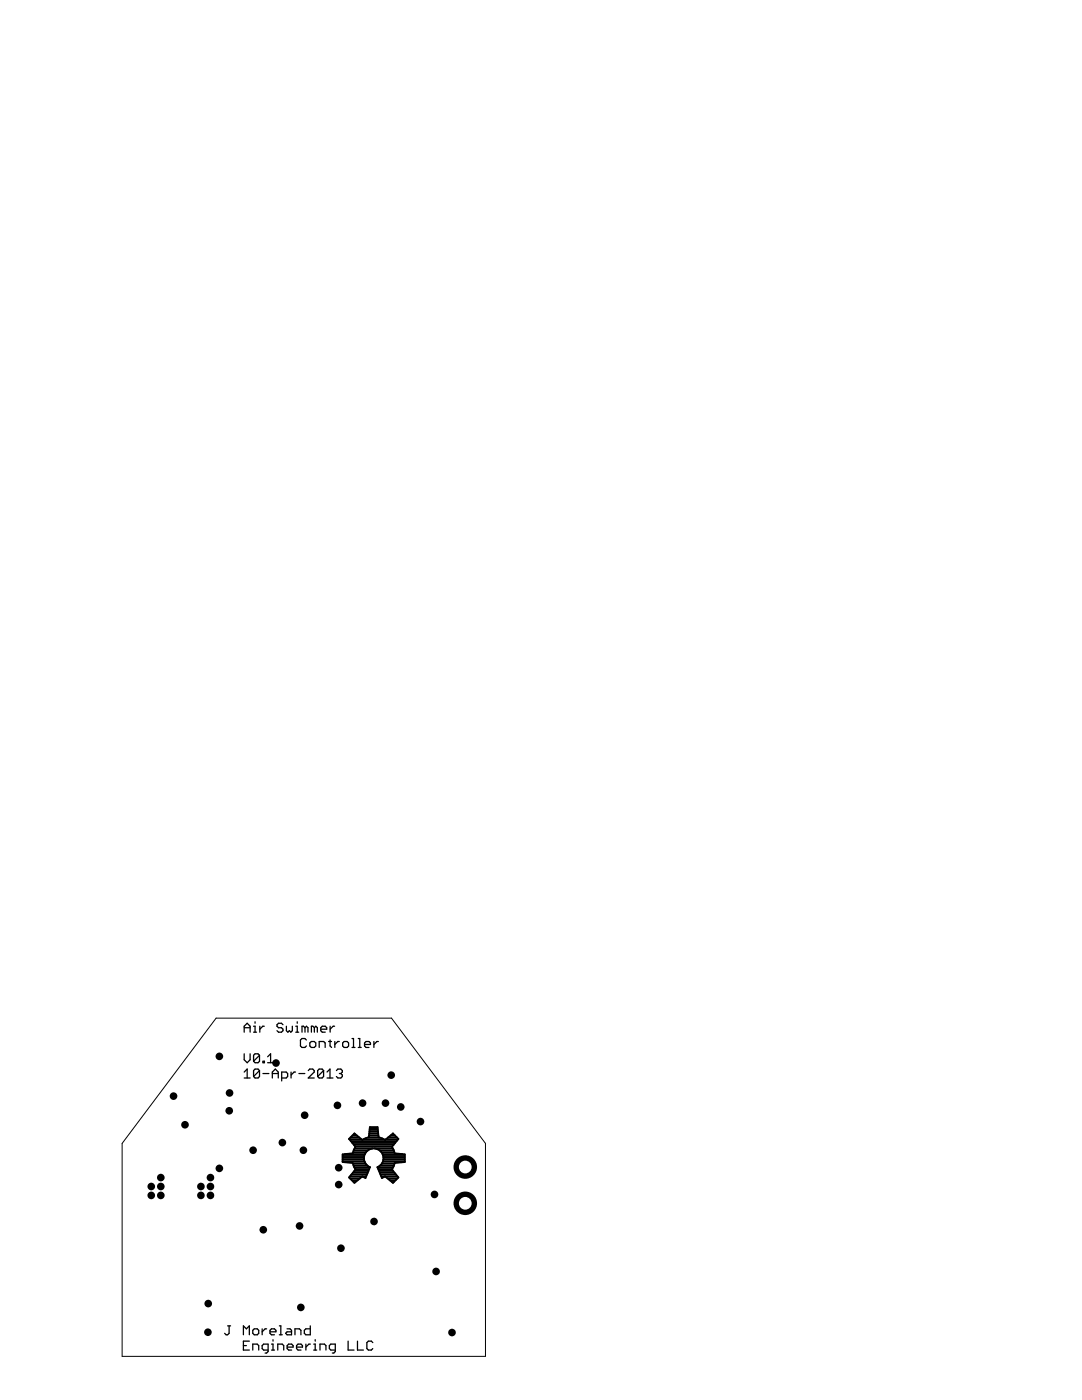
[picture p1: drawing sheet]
<svg xmlns="http://www.w3.org/2000/svg" width="216mm" height="279mm" viewBox="0 0 216 279" stroke-linecap="round" stroke-linejoin="round" font-family="sans-serif">
<g fill="none" stroke="#000" stroke-width=".25">
<path d="M48.7 206v-1.2l.6-.6 .6 .6v1.2M48.7 210.3v1.2l.6 .6 .6-.6v-1.2M48.7 205.1h1.2M48.7 214l.6-.6v1.7M48.7 215.1h1.2M50.6 204.8h.3v1.2M50.6 206h.6M50.9 203.9v.3M51.8 210.6l-.3-.3h-.6l-.3 .3v1.2M51.8 213.7l-.3-.3h-.6l-.3 .3v1.1M51.8 210.6v1.2l-.3 .3h-.6l-.3-.3M51.8 213.7v1.1l-.3 .3h-.6l-.3-.3"/>
<path d="M51.8 210.6l-1.2 1.2M51.8 213.7l-1.2 1.1M51.8 204.8v1.2M52.5 211.8h.3v.3h-.3zM52.5 214.2h1.2M52.7 204.8h-.3l-.6 .6M53.4 212.1h1.2M53.4 210.9l.6-.6v1.8M54.3 214.2h1.2M54.3 215.1v-1.1l.6-.6 .6 .6v1.1M56.2 215.1h.9l.3-.3v-.6l-.3-.2h-.9v1.7M56.5 204.5l-.3-.3h-.6l-.3 .3v.3l.3 .3h.6l.3 .3v.3l-.3 .3h-.6l-.3-.3"/>
<path d="M57.1 204.8v.9l.3 .3 .3-.3 .3 .3 .3-.3v-.9M58.1 214v1.1M59 214h-.3l-.6 .5M59 204.8h.3v1.2M59 206h.6M59.3 203.9v.3M59.6 214.2h1.2M60.9 205.1l-.3-.3h-.3v1.2M60.9 205.1v.9M60.9 205.1l.3-.3 .3 .3v.9M61.1 207.6l-.3-.3h-.6l-.2 .3v1.1l.2 .3h.6l.3-.3M61.5 213.7l.3-.3h.6l.3 .3v.3l-1.2 1.1h1.2"/>
<path d="M62.1 207.9h.6l.3 .3v.5l-.3 .3h-.6l-.3-.3v-.5zM62.7 205.1l-.3-.3h-.3v1.2M62.7 205.1v.9M62.7 205.1l.3-.3 .3 .3v.9M63.7 209v-1.1h.9l.3 .3v.8M64 205.4h1.2v-.3l-.3-.3h-.6l-.3 .3v.6l.3 .3h.6M64.6 213.7v1.1l-.3 .3h-.6l-.3-.3M64.6 213.7l-.3-.3h-.6l-.3 .3v1.1M64.6 213.7l-1.2 1.1M65.3 214l.5-.6v1.7M65.3 215.1h1.1M65.6 207.9h.6"/>
<path d="M65.9 207.6v1.1l.3 .3M65.9 204.8v1.2M66.8 204.8h-.3l-.6 .6M66.8 207.9v1.1M67.1 213.7l.3-.3h.6l.3 .3v.3l-.3 .2M67.7 207.9h-.3l-.6 .5M67.7 214.2h.3M68 214.2l.3 .3v.3l-.3 .3h-.6l-.3-.3M68.4 208.2l.3-.3h.6l.3 .3v.5l-.3 .3h-.6l-.3-.3zM70.2 207.3h.3v1.7M70.2 209h.6M71.5 207.3h.3v1.7"/>
<path d="M71.5 209h.6M72.7 208.4h1.2v-.2l-.3-.3h-.6l-.3 .3v.5l.3 .3h.6M74.6 207.9v1.1M75.5 207.9h-.3l-.6 .5M45.4 264.6h.6M45.7 264.6v1.5l-.3 .3h-.3l-.3-.3M48.6 266.4v-1.8l.6 .6 .6-.6v1.8M48.6 268.5h.6M49.8 267.7h-1.2v1.7h1.2M50.4 265.5l.3-.3h.6l.3 .3v.6l-.3 .3h-.6l-.3-.3zM50.4 269.4v-1.2h.9l.3 .3v.9M52.3 265.2v1.2"/>
<path d="M53.2 265.2h-.3l-.6 .6M53.5 269.4h-.9l-.3-.3v-.6l.3-.3h.9v1.5l-.3 .3h-.3M53.9 265.8h1.2v-.3l-.3-.3h-.6l-.3 .3v.6l.3 .3h.6M54.2 269.4h.6M54.2 268.2h.3v1.2M54.5 267.4v.3M55.4 269.4v-1.2h.9l.3 .3v.9M55.7 266.4h.6M55.7 264.6h.3v1.8M57.3 265.2h.6l.3 .3v.9h-.9l-.3-.3 .3-.3h.9M57.3 268.8h1.2v-.3l-.3-.3h-.6l-.3 .3v.6l.3 .3h.6M58.9 266.4v-1.2h.8l.3 .3v.9"/>
<path d="M59.2 268.8h1.2v-.3l-.3-.3h-.6l-.3 .3v.6l.3 .3h.6M61 268.2v1.2M61.9 264.6v1.8h-.9l-.3-.3v-.6l.3-.3h.9M61.9 268.2h-.3l-.6 .6M62.6 269.4h.6M62.6 268.2h.3v1.2M62.9 267.4v.3M63.8 269.4v-1.2h.9l.3 .3v.9M66.9 269.4h-.9l-.3-.3v-.6l.3-.3h.9v1.5l-.3 .3h-.3M69.5 267.7v1.7h1.1M71.3 267.7v1.7h1.2M74.4 268l-.3-.3h-.6l-.3 .3v1.1l.3 .3h.6l.3-.3"/>
</g>
<path d="M43.1 203.2h35l18.8 25v42.5h-72.5v-42.5z" fill="none" stroke="#000" stroke-width=".2"/>
<g fill="#000">
<circle cx="34.6" cy="218.8" r=".76"/>
<circle cx="43.8" cy="210.8" r=".76"/>
<circle cx="45.8" cy="218.1" r=".76"/>
<circle cx="55.1" cy="212.2" r=".76"/>
<circle cx="78.1" cy="214.6" r=".76"/>
<circle cx="30.2" cy="238.6" r=".76"/>
<circle cx="30.2" cy="236.8" r=".76"/>
<circle cx="32.1" cy="235" r=".76"/>
<circle cx="32.1" cy="238.6" r=".76"/>
<circle cx="32.1" cy="236.8" r=".76"/>
<circle cx="36.9" cy="224.5" r=".76"/>
<circle cx="40.1" cy="238.6" r=".76"/>
<circle cx="40.1" cy="236.8" r=".76"/>
<circle cx="42" cy="235" r=".76"/>
<circle cx="42" cy="238.6" r=".76"/>
<circle cx="42" cy="236.8" r=".76"/>
<circle cx="43.8" cy="233.2" r=".76"/>
<circle cx="45.7" cy="221.7" r=".76"/>
<circle cx="50.5" cy="229.6" r=".76"/>
<circle cx="56.3" cy="228" r=".76"/>
<circle cx="60.5" cy="229.6" r=".76"/>
<circle cx="60.8" cy="222.6" r=".76"/>
<circle cx="67.3" cy="220.6" r=".76"/>
<circle cx="67.6" cy="233" r=".76"/>
<circle cx="67.6" cy="236.4" r=".76"/>
<circle cx="72.3" cy="220.2" r=".76"/>
<circle cx="76.9" cy="220.2" r=".76"/>
<circle cx="80" cy="220.9" r=".76"/>
<circle cx="83.9" cy="223.8" r=".76"/>
<circle cx="86.7" cy="238.4" r=".76"/>
<circle cx="92.8" cy="232.9" r="2.35"/>
<circle cx="52.5" cy="245.4" r=".76"/>
<circle cx="59.8" cy="244.7" r=".76"/>
<circle cx="68" cy="249.1" r=".76"/>
<circle cx="74.6" cy="243.8" r=".76"/>
<circle cx="87" cy="253.7" r=".76"/>
<circle cx="92.8" cy="240.1" r="2.35"/>
<circle cx="41.5" cy="265.9" r=".76"/>
<circle cx="41.5" cy="260.2" r=".76"/>
<circle cx="60" cy="260.9" r=".76"/>
<circle cx="90.2" cy="265.9" r=".76"/>
</g>
<g fill="none" stroke="#000" stroke-width=".37">
<path d="M68.4 231.8h4.3M68.4 231.5h4.2M68.4 231.1h4.2M68.4 230.7h4.3M68.8 230.3h4M69.7 227.4h2.4M69.8 234.8h3.3M69.8 235.2h2M70 227h1.7M70 227.7h9.1M70.1 234.4h3.1M70.2 235.5h1.2"/>
<path d="M70.3 228.1h8.5M70.3 226.6h.9M70.4 234.1h3M70.4 232.2h2.5M70.5 230h2.5M70.5 232.6h2.7M70.6 229.6h2.8M70.6 235.9h.3M70.6 228.5h7.9M70.7 232.9h3.1M70.7 226.2h.1M70.7 233.7h2.8"/>
<path d="M70.7 226.2l1.6 1.3 1.3-.5 .2-2.1h1.5l.2 2.1 1.3 .5 1.6-1.3 1.1 1.1-1.3 1.6M70.7 226.2l-1.1 1.1 1.3 1.6M70.7 229.2h3.6M70.9 233.3h2.8M70.9 228.8h7.3M70.9 228.9l-.5 1.3-2 .2v1.5l2 .2 .5 1.3-1.3 1.6 1.1 1.1 1.6-1.3 .6 .3 .9-2.2M72.6 227.4h4M72.9 232.2l.9 .7M73.5 227h2.1M73.6 226.6h1.9M73.7 226.2h1.8M73.7 225.9h1.7"/>
<path d="M73.8 225.5h1.6M73.8 225.1h1.6M74.9 229.2h3.5M75.3 232.9h3.2M75.5 233.3h2.8M75.6 233.7h2.8M75.7 229.6h2.9M75.8 234.1h2.9M75.9 232.6h2.7M75.9 234.4h3.1M76.1 234.8h3.2M76.1 230h2.6"/>
<path d="M76.2 232.2h2.5M76.3 230.3h4M76.4 231.8h4.4M76.4 231.8a1.95 1.95 0 0 0-2.1-2.6 1.95 1.95 0 0 0-1.4 3M76.4 231.8a1.95 1.95 0 0 1-1.1 1.1M76.5 230.7h4.3M76.5 231.5h4.3M76.5 231.1h4.3M77 227.4h2.4M77.3 235.2h2M77.5 227h1.7M77.8 235.5h1.1"/>
<path d="M77.9 226.6h.9M78.2 228.9l.6 1.3 2 .2v1.5l-2 .2-.6 1.3 1.3 1.6-1.1 1.1-1.6-1.3-.6 .3-.9-2.2M78.2 235.9h.4M78.4 226.2h.1"/>
</g>
<g fill="#fff">
<circle cx="92.8" cy="240.1" r="1.27"/>
<circle cx="92.8" cy="232.9" r="1.27"/>
</g>
</svg>
